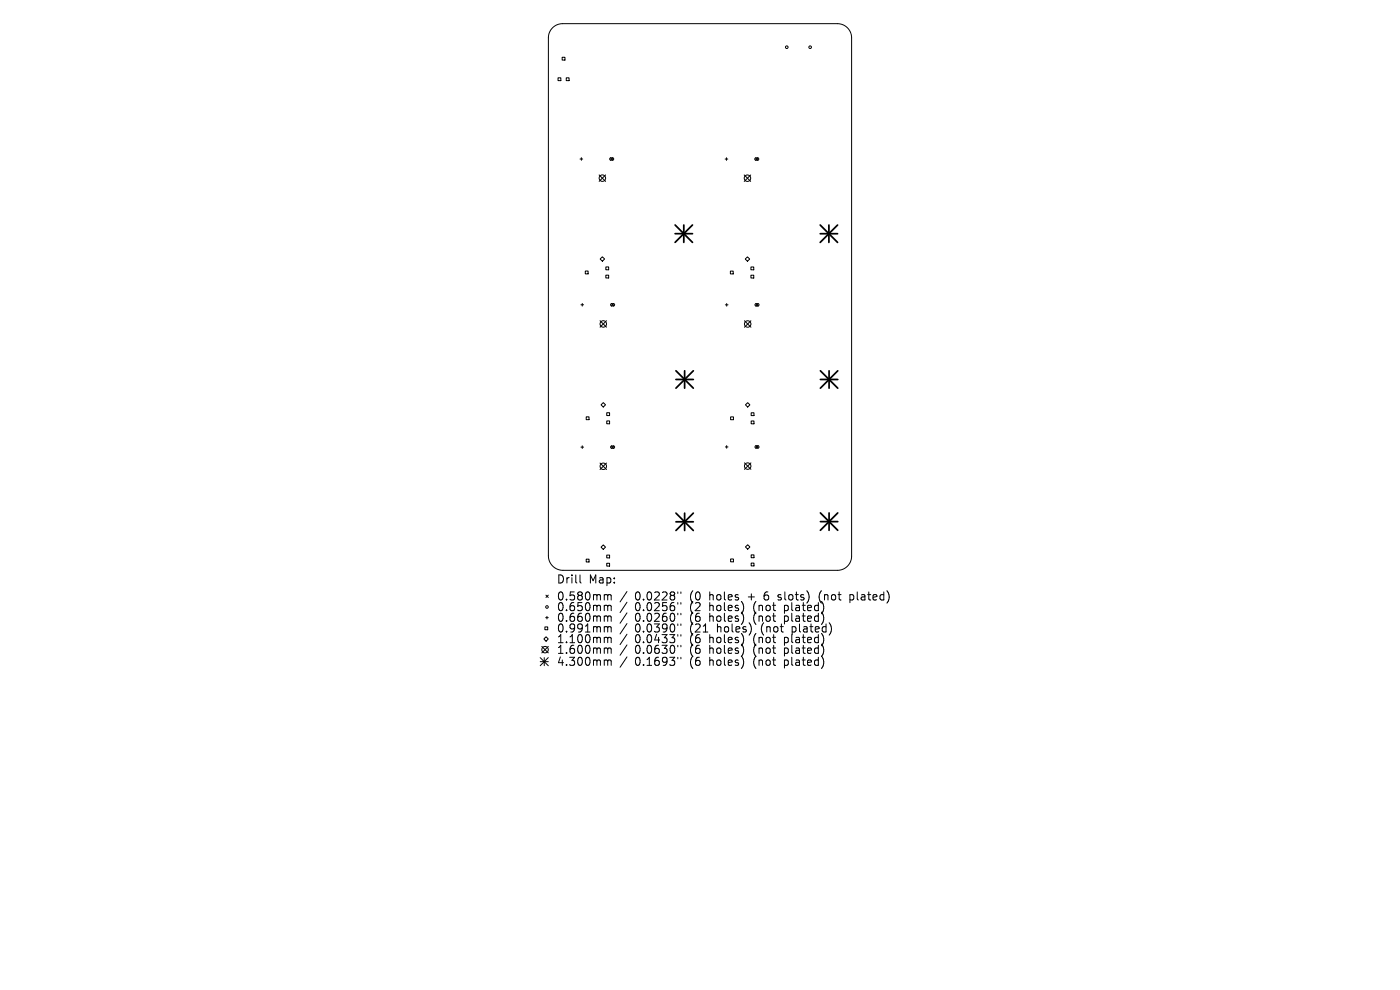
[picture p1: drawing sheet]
<svg xmlns="http://www.w3.org/2000/svg" width="297mm" height="210mm" viewBox="0 0 297 210" stroke-linecap="round" stroke-linejoin="round" font-family="sans-serif">
<defs><g id="words">
<g font-size="2.4">
<text x="118" y="124">Drill</text>
<text x="124.9" y="124">Map:</text>
<text x="118" y="127.6">0.580mm</text>
<text x="118" y="129.9">0.650mm</text>
<text x="134.7" y="127.6">0.0228&quot;</text>
<text x="134.7" y="129.9">0.0256&quot;</text>
<text x="146.5" y="127.6">(0</text>
<text x="146.5" y="129.9">(2</text>
<text x="150.7" y="127.6">holes</text>
<text x="150.7" y="129.9">holes)</text>
<text x="159.1" y="127.6">+</text>
<text x="160.2" y="129.9">(not</text>
<text x="162.7" y="127.6">6</text>
<text x="165.8" y="127.6">slots)</text>
<text x="166.9" y="129.9">plated)</text>
<text x="174.6" y="127.6">(not</text>
<text x="181.3" y="127.6">plated)</text>
<text x="118" y="132.1">0.660mm</text>
<text x="118" y="134.4">0.991mm</text>
<text x="118" y="136.7">1.100mm</text>
<text x="134.7" y="132.1">0.0260&quot;</text>
<text x="134.7" y="134.4">0.0390&quot;</text>
<text x="134.7" y="136.7">0.0433&quot;</text>
<text x="146.5" y="132.1">(6</text>
<text x="146.5" y="134.4">(21</text>
<text x="146.5" y="136.7">(6</text>
<text x="150.7" y="132.1">holes)</text>
<text x="150.7" y="136.7">holes)</text>
<text x="152.4" y="134.4">holes)</text>
<text x="160.2" y="132.1">(not</text>
<text x="160.2" y="136.7">(not</text>
<text x="161.9" y="134.4">(not</text>
<text x="166.9" y="132.1">plated)</text>
<text x="166.9" y="136.7">plated)</text>
<text x="168.6" y="134.4">plated)</text>
<text x="118" y="138.9">1.600mm</text>
<text x="118" y="141.5">4.300mm</text>
<text x="134.7" y="138.9">0.0630&quot;</text>
<text x="134.7" y="141.5">0.1693&quot;</text>
<text x="146.5" y="138.9">(6</text>
<text x="146.5" y="141.5">(6</text>
<text x="150.7" y="138.9">holes)</text>
<text x="150.7" y="141.5">holes)</text>
<text x="160.2" y="138.9">(not</text>
<text x="160.2" y="141.5">(not</text>
<text x="166.9" y="138.9">plated)</text>
<text x="166.9" y="141.5">plated)</text>
</g>
</g></defs>
<g fill="none" stroke="#000" stroke-width=".21">
<path d="M117.2 5.9a3 3 0 0 1 2.1-.9h58.4a3 3 0 0 1 3 3v110a3 3 0 0 1-3 3h-58.3a3.1 3.1 0 0 1-3.1-3.1v-109.9a3 3 0 0 1 .9-2.1zM118.4 16.5h.6v.6h-.6zM119.3 12.1h.6v.6h-.6zM120.1 16.5h.6v.6h-.6zM123 33.7h.6M123.3 33.4v.6M127.1 37.1l1.4 1.4M128.5 37.1l-1.4 1.4M129.4 33.6l.6-.1 .2 .3-.2 .2h-.5l-.2-.2zM129.5 33.5l.5 .5M130 33.5l-.5 .5M153.8 33.7h.6"/>
<path d="M154.1 33.5v.5M157.9 37.1l1.4 1.4M159.3 37.1l-1.4 1.4M160.2 33.6l.6-.1 .2 .3-.2 .2h-.5l-.2-.2zM160.3 33.5l.5 .5M160.8 33.5l-.5 .5M124.2 57.5h.6v.6h-.6zM127.3 54.9l.5-.4 .5 .4-.5 .5zM128.5 56.6h.6v.6h-.6zM128.5 58.4h.6v.6h-.6zM154.9 57.5h.6v.6h-.6zM158.6 54.5l.4 .5-.4 .4-.5-.4z"/>
<path d="M159.3 56.6h.6v.6h-.6zM159.3 58.4h.6v.6h-.6zM123.2 64.7h.6M123.5 64.4v.5M127.3 68l1.4 1.4M128.7 68l-1.4 1.4M129.6 64.5l.6-.1 .2 .3-.2 .2h-.5l-.2-.2zM129.7 64.4l.5 .5M130.2 64.4l-.5 .5M153.9 64.7h.5M154.2 64.4v.5M157.9 68l1.4 1.4"/>
<path d="M159.3 68l-1.4 1.4M160.2 64.5l.7-.1 .1 .3-.2 .2h-.5l-.1-.2zM160.3 64.4l.5 .5M160.8 64.4l-.5 .5M123.2 94.8h.6M123.5 94.6v.5M124.4 88.4h.6v.6h-.6zM127.3 98.2l1.4 1.4M128 85.4l.5 .5-.5 .4-.5-.4zM128.7 98.2l-1.4 1.4M128.7 87.6h.6v.6h-.6zM128.7 89.3h.6v.6h-.6z"/>
<path d="M129.6 94.7l.6-.1 .2 .3-.2 .2h-.5l-.2-.2zM129.7 94.6l.5 .5M130.2 94.6l-.5 .5M153.9 94.8h.5M154.2 94.5v.6M155 88.4h.6v.6h-.6zM157.9 98.2l1.4 1.4M158.1 85.9l.5-.5 .5 .5-.5 .5zM159.3 98.2l-1.4 1.4M159.4 87.6h.6v.6h-.6zM159.4 89.3h.6v.6h-.6zM160.2 94.6h.7l.1 .3-.2 .1h-.5l-.1-.1z"/>
<path d="M160.3 94.6l.5 .5M160.8 94.6l-.5 .5M124.4 118.6h.6v.6h-.6zM127.5 116.1l.5-.5 .5 .5-.5 .4zM128.7 117.7h.6v.6h-.6zM128.7 119.5h.6v.6h-.6zM155 118.6h.6v.6h-.6zM158.1 116l.5-.4 .5 .4-.5 .5zM159.4 117.7h.6v.6h-.6zM159.4 119.4h.6v.6h-.6zM114.6 139.5l1.7 1.7M114.9 137.1l1.4 1.4"/>
<path d="M115.4 135.6l.4-.5 .5 .5-.5 .4zM115.5 139.5v1.7M115.6 133h.6v.6h-.6zM115.7 131h.6M115.8 126.2l.5 .5M116 130.7v.6M116.3 126.2l-.5 .5M116.3 137.1l-1.4 1.4M116.3 139.5l-1.7 1.7M123 122v1.4l.3 .3M128.4 126.1l.4 .1 .1 .2M128.4 128.4h.3l.2 .2"/>
<path d="M128.4 130.7h.3l.2 .2M128.4 132.9h.3l.2 .3M128.4 135.2h.3l.2 .2M128.4 137.5h.3l.2 .2M128.9 126.4l.3-.3 .4 .1 .1 1.1M128.9 126.4v.9M128.9 128.6v.9M128.9 130.9v.9M128.9 133.2v.9M128.9 135.4v.9M128.9 137.7v.9M128.9 128.6l.3-.2 .4 .1 .1 1"/>
<path d="M128.9 130.9l.3-.2h.4l.1 1.1M128.9 133.2l.3-.3 .4 .1 .1 1.1M128.9 135.4l.3-.2 .4 .1 .1 1M128.9 137.7l.3-.2h.4l.1 1.1M133 125.5l-1.5 2.2M133 127.7l-1.5 2.3M133 130l-1.5 2.2M133 132.3l-1.5 2.2M133 134.5l-1.5 2.2M133 136.8l-1.5 2.2M133 139.3l-1.5 2.3M143.8 125.6v.3"/>
<path d="M143.8 127.8v.4M143.8 130.1v.3M143.8 132.4v.3M143.8 134.6v.3M143.8 136.9v.3M143.8 139.4v.4M144.4 125.6v.3M144.4 127.8v.4M144.4 130.1v.3M144.4 132.4v.3M144.4 134.6v.3M144.4 136.9v.3"/>
<path d="M144.4 139.4v.4M165 127.2l.2 .1M165.1 126.2v.4M174 125.6l-.2 .9 .1 .9M180.3 126.1v1.8M180.3 127.2l.5 .1M180.8 126.1l-.5 .1M114.6 140.4h1.7M128.4 140h.3l.2 .2M128.9 140.2v.9M128.9 140.2l.3-.2 .4 .1 .1 1"/>
<circle cx="166.9" cy="10" r=".28"/>
<circle cx="171.9" cy="10" r=".28"/>
<circle cx="127.8" cy="37.8" r=".69"/>
<circle cx="158.6" cy="37.8" r=".69"/>
<circle cx="128" cy="68.7" r=".69"/>
<circle cx="158.6" cy="68.7" r=".69"/>
<circle cx="128" cy="98.9" r=".69"/>
<circle cx="158.6" cy="98.9" r=".69"/>
<circle cx="115.6" cy="137.8" r=".69"/>
<circle cx="116" cy="128.8" r=".28"/>
</g>
<g fill="none" stroke="#000" stroke-width=".37">
<path d="M143.2 47.7l3.7 3.7M143.2 49.6h3.7M145.1 47.7v3.7M146.9 47.7l-3.7 3.7M174 49.6h3.7M174 47.7l3.7 3.7M175.8 47.7v3.7M177.7 47.7l-3.7 3.7M143.4 78.7l3.7 3.6M145.2 78.7v3.6M147.1 78.7l-3.7 3.6M174 78.7l3.7 3.6"/>
<path d="M175.9 78.7v3.6M177.7 78.7l-3.7 3.6M143.4 80.5h3.7M174 80.5h3.7M143.4 108.8l3.7 3.7M143.4 110.7h3.7M145.2 108.8v3.7M147.1 108.8l-3.7 3.7M174 108.8l3.7 3.7M174 110.6h3.7M175.9 108.8v3.7M177.7 108.8l-3.7 3.7"/>
</g>
<use href="#words"/>
</svg>
